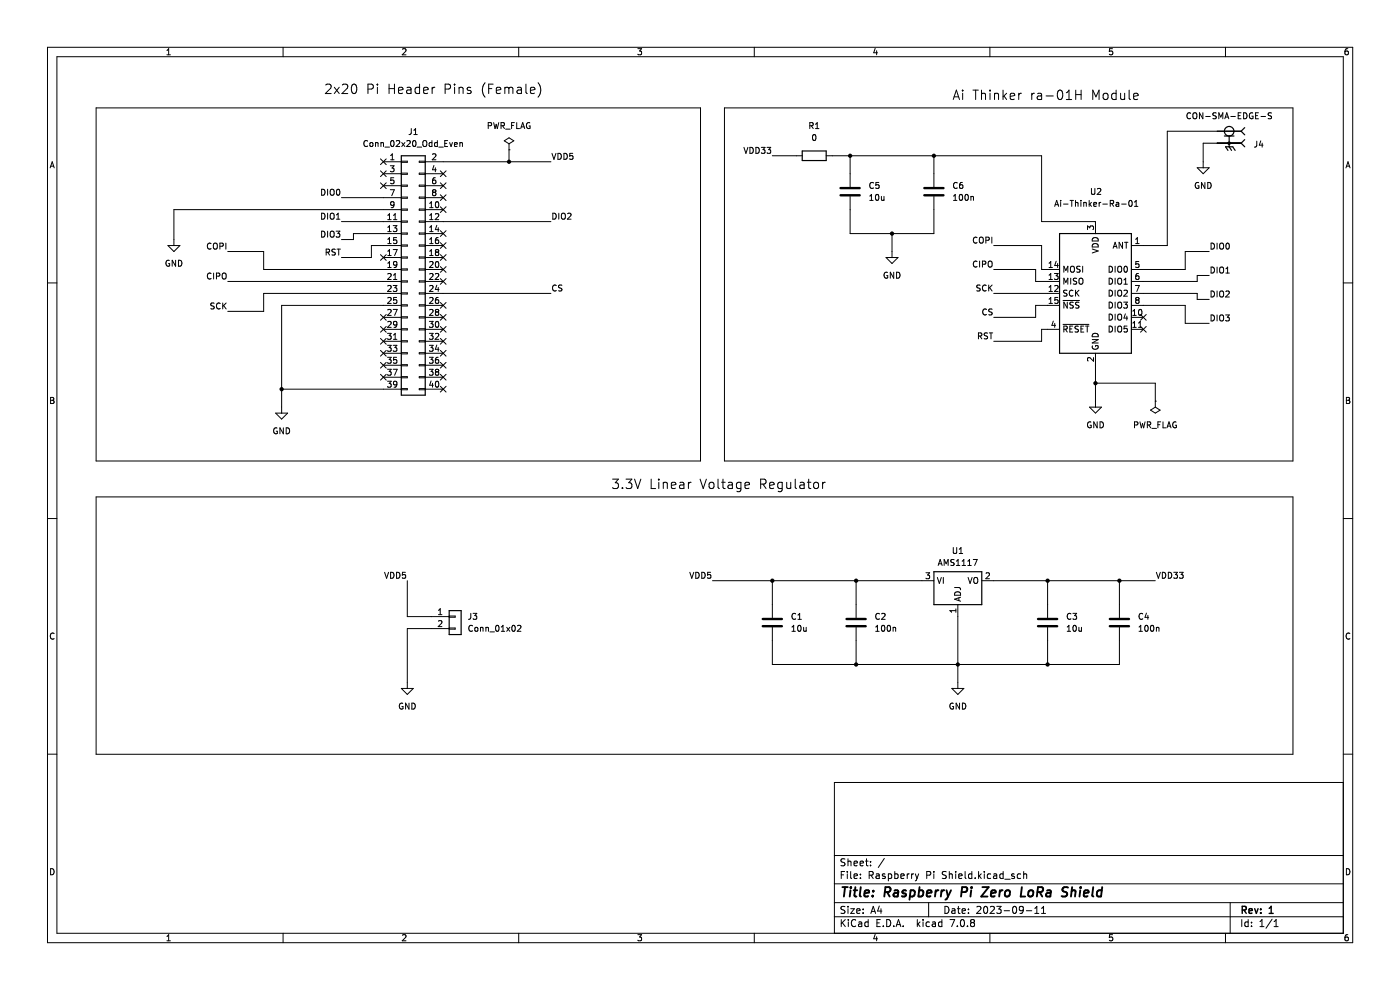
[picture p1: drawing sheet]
<svg xmlns="http://www.w3.org/2000/svg" width="297mm" height="210mm" viewBox="0 0 297 210" stroke-linecap="round" stroke-linejoin="round" font-family="sans-serif">
<g fill="none" stroke="#000" stroke-width=".21">
<path d="M10.1 10h276.8v189.9h-276.8zM12.1 12h272.8v185.9h-272.8zM35.4 11.6h.7M35.4 10.7l.4-.4v1.3M60 10v2M69.1 18l.3-.2h.5l.3 .2v.4v.3l-1.2 1.1h1.2M70.9 18.5l1.1 1.3M72 18.5l-1.1 1.3M72.6 18l.3-.2h.5l.3 .2 .1 .4-.1 .3-1.2 1.1h1.3M74.8 17.9l.4-.1a1.25 1.25 0 0 1 0 2h-.2a1.33 1.33 0 0 1-.2-1.9zM78.1 18.9l.9-.1 .2-.3-.1-.5-.3-.2h-.7v2M80.1 17.8v.2"/>
<path d="M80.1 18.5v1.3M82.5 17.8v2M82.5 18.8h1.2M83.7 17.8v2M84.5 19.2l1-.2-.1-.4-.6-.1-.3 .3 .1 .9h.8M85.4 10.4l.5-.1 .2 .4-.8 .9h.8M86.3 18.6h.8l.1 1.2M87.2 19l-.7 .1a.39 .39 0 0 0-.3 .4 .39 .39 0 0 0 .3 .3l.7-.1M89 18.6l-.6-.1-.4 .4v.6l.2 .2h.8M89 17.8v2M89.9 19.2l.9-.2-.1-.4-.6-.1-.2 .3 .1 .9h.7M91.7 18.5v1.3"/>
<path d="M92.2 18.5l-.3 .1-.2 .3M94.4 18.9l1-.1 .2-.3-.1-.5-.3-.2h-.8v2M96.4 17.8v.2M96.4 18.5v1.3M97.4 18.7l.3-.2 .4 .1 .1 1.2M97.4 18.5v1.3M99.9 18.6l-.5-.1-.3 .3 .1 .3 .7 .2v.4h-.8M102.9 17.6a2.29 2.29 0 0 0 0 3M103.7 18.8h.6M104.6 17.8h-.9v2M105.3 19.2l.9-.2-.1-.4-.5-.1-.3 .3 .1 .9h.7M107.1 18.7l.6-.2 .2 .3"/>
<path d="M107.1 18.5v1.3M107.9 18.8l.3-.3 .5 .1 .1 1.2M107.9 18.8v1M109.8 18.6h.7l.1 1.2M110 10v2M110.6 19l-.7 .1a.39 .39 0 0 0-.3 .4 .39 .39 0 0 0 .3 .3l.7-.1M111.6 17.8v1.8l.2 .2M112.5 19.2l1-.2-.1-.4-.6-.1-.3 .3 .1 .9h.8M114.1 17.6a2.29 2.29 0 0 1 0 3M135.3 10.3h.8l-.4 .5 .3 .1v.6l-.1 .1-.6-.1M160 10v2M185.6 10.3l-.3 .9h.8"/>
<path d="M186 10.8v.8M204.2 19.1v.2M204.2 19.8v1.3M206.4 19.1h1.1M207 19.1v2M208.2 19.1v2M208.2 20l.3-.2 .5 .1 .1 1.2M210 10v2M210 19.1v.2M210 19.8v1.3M211 19.8v1.3M211 20l.2-.2 .5 .1 .1 1.2"/>
<path d="M212.8 19.1v2M213.5 19.8l-.7 .7M216.1 19.8v1.3M216.7 19.8l-.4 .1-.2 .3M218.9 19.8v1.3M219.4 19.8l-.4 .1-.1 .3M220.1 19.9h.8l.1 1.2M224.6 19.2l.3-.1a1.25 1.25 0 0 1 0 2h-.1a1.33 1.33 0 0 1-.2-1.9zM226.2 19.7l.6-.6v2M228.2 19.1v2M229.3 19.1v2M234.1 20l.3-.2 .5 .2 .1 .7-.2 .3-.4 .1-.3-.2z"/>
<path d="M236 10.3h-.6l-.1 .6h.6l.1 .6-.2 .1-.5-.1M236.8 19.9l-.6-.1-.4 .4v.5l.2 .3h.8M236.8 19.1v2M237.7 19.8l.1 1.2 .5 .1 .3-.2M238.6 19.8v1.3M239.5 19.1v1.7l.3 .3M259.9 10v2M285.9 10.3l-.4 .1-.2 .2v.8l.2 .2 .5-.1-.1-.6-.4-.1-.2 .3M10.6 35.6l.5-1.3 .4 1.3M10.8 35.2h.6M20.4 22.9h128.2v74.9h-128.2zM78 29.9a.56 .56 0 0 0-.8 .5 .56 .56 0 0 0 .8 .6"/>
<path d="M78.5 30.4l.2-.2 .4 .2-.1 .6h-.5zM79.7 30.4l.4-.1 .1 .8M79.7 30.2v.9M80.7 33.7l1.2 1.2M80.7 38.8l1.2 1.2M80.7 36.2l1.2 1.3M80.8 30.4l.5-.1v.8M80.8 30.2v.9M81.3 34.3h3.8M81.3 36.8h3.8M81.3 39.4h3.8M81.7 31.2h.9"/>
<path d="M81.9 33.7l-1.2 1.2M81.9 38.8l-1.2 1.2M81.9 36.2l-1.2 1.3M82.8 35.2h.8l-.4 .4 .3 .2v.5l-.2 .1-.5-.1M82.9 33.9h.7M82.9 33l.3-.4v1.3M83 29.9l.2-.1a.68 .68 0 0 1 .4 .6 .68 .68 0 0 1-.4 .7l-.3-.5zM83.5 37.7h-.6v.6l.6-.1v.6l-.2 .2-.4-.2M84.1 29.9l.5-.1 .2 .4-.8 .9h.8M85.1 34.2h1.3v.2h-1.3zM85.1 36.7h1.3v.3h-1.3zM85.1 39.3h1.3v.2h-1.3z"/>
<path d="M85.2 30.2l.7 .9M85.9 30.2l-.7 .9M86.3 29.9l.5-.1 .2 .4-.8 .9h.8M87.2 27.3v1.1l-.4 .1M87.6 29.9l.2-.1a.68 .68 0 0 1 .5 .6 .68 .68 0 0 1-.5 .7l-.3-.5zM87.8 27.6l.3-.3v1.2M87.8 28.5h.7M88.5 31.2h.9M88.9 39.3h1.3v.2h-1.3zM88.9 36.7h1.3v.3h-1.3zM88.9 34.2h1.3v.2h-1.3zM89.7 30l.3-.2a.43 .43 0 0 1 .5 .4v.5a.42 .42 0 0 1-.4 .4 .42 .42 0 0 1-.4-.4z"/>
<path d="M90.2 34.3h26.7M90.2 36.8h3.8M90.2 39.4h3.8M91.6 30.3l-.3-.1-.3 .3 .1 .5h.5M91.6 29.8v1.3M91.7 32.7l.5-.1 .3 .4-.8 .9h.8M92 35.1l-.3 .9h.8M92.3 37.7l-.3 .1-.2 .2-.1 .7 .3 .3 .4-.2-.1-.6h-.3l-.3 .2M92.3 35.6v.8M92.8 30.3l-.4-.1-.2 .3 .1 .5h.5M92.8 29.8v1.3M93.1 31.2h.9"/>
<path d="M93.4 38.8l1.2 1.2M93.4 36.2l1.2 1.3M94.3 30.4h.5M94.6 38.8l-1.2 1.2M94.6 36.2l-1.2 1.3M94.9 29.8h-.6v1.3h.6M95.4 30.2l.3 .9 .3-.9M96.4 30.7l.6-.2-.1-.2-.3-.1-.2 .2 .1 .6h.4M97.5 30.4l.5-.1 .1 .8M97.5 30.2v.9M103.6 26.7l.6-.1v-.5l-.6-.1v1.3M104.7 26l.3 1.3 .3-.9 .2 .9 .3-1.3"/>
<path d="M106.3 26.7l.6-.1v-.5l-.6-.1v1.3M106.6 26.7l.4 .6M107 29.9l1-.7 1 .7-1 .6zM107.2 27.4h1M108 31.8h.1M108 30.5v3.8M108.5 26.6h.4M109.1 26h-.6v1.3M109.6 26v1.3h.6M110.5 27.3l.4-1.3 .4 1.3M110.6 26.9h.6M112.4 26.1a.58 .58 0 0 0-.7 .5 .58 .58 0 0 0 .7 .6v-.5h-.2"/>
<path d="M117.1 32.5l.4 1.3 .4-1.3M118.4 32.5a.64 .64 0 0 1 .7 .7 .64 .64 0 0 1-.7 .6zM119.6 32.5a.64 .64 0 0 1 .8 .7 .64 .64 0 0 1-.8 .6zM121.5 32.5h-.6l-.1 .6h.6l.1 .6-.2 .1-.5-.1M153.7 22.9h120.6v74.9h-120.6zM157.8 31.3l.4 1.2 .4-1.2M159.1 31.3a.64 .64 0 0 1 .7 .6 .64 .64 0 0 1-.7 .6zM160.3 31.3a.64 .64 0 0 1 .8 .6 .64 .64 0 0 1-.8 .6zM161.5 31.3h.8l-.4 .4 .3 .2v.5l-.2 .1-.5-.1M162.7 31.3h.8l-.4 .4 .3 .2v.5l-.2 .1-.5-.1M163.8 33h6.4M171.8 26.7l.6-.1v-.5l-.6-.1v1.3"/>
<path d="M172.1 26.7l.4 .6M172.5 28.7l.2-.2a.68 .68 0 0 1 .4 .7 .68 .68 0 0 1-.4 .6l-.4-.5zM173 27.3h.7M173 26.4l.3-.4v1.3M175.3 33h45.6v14h11.5v2.5M180.3 33v6.6M185.3 38.8a.56 .56 0 0 0-.8 .5 .56 .56 0 0 0 .8 .5M186.4 38.7h-.6v.6l.6-.1v.6l-.2 .2-.4-.2M198.1 33v6.6M202.2 21.1l.7-2 .6 2M202.4 20.5h.9M203 38.8a.56 .56 0 0 0-.7 .5 .56 .56 0 0 0 .7 .5"/>
<path d="M204.1 38.7l-.3 .1-.2 .2-.1 .7 .3 .3 .4-.2-.1-.6h-.3l-.3 .2M213 20.4l.5 .7M214.3 20.4l.9-.1-.1-.4-.5-.1-.3 .3 .1 .9h.7M221 20.3l-.7 .1a.39 .39 0 0 0-.3 .3 .39 .39 0 0 0 .3 .4l.7-.1M221.9 20.4h1.5M226.2 21.1h1.1M228.2 20.1h1.1M231.5 40v1l.3 .2h.3l.1-.2v-1M231.8 21.1v-2l.7 1.4 .6-1.4v2M240.5 20.4l.9-.1-.1-.4-.5-.1-.3 .3 .1 .9h.7M252.6 24a.56 .56 0 0 0-.8 .6 .56 .56 0 0 0 .8 .5M253.1 24.1l.2-.2a.43 .43 0 0 1 .6 .4v.5a.42 .42 0 0 1-.4 .4 .42 .42 0 0 1-.5-.4z"/>
<path d="M254 35.6h2.5l-1.3 1.2zM254.3 38.8a.58 .58 0 0 0-.8 .5 .58 .58 0 0 0 .8 .5v-.4h-.2M255.2 23.9v1.3l-.8-1.3v1.3M255.6 38.7v1.3l-.7-1.3v1.3M255.8 24.7h.9M256.2 38.7a.64 .64 0 0 1 .7 .6 .64 .64 0 0 1-.7 .7zM258 24h-.7v.4l.6 .2 .1 .3-.2 .3-.5-.1M258.5 25.2v-1.3l.5 .9 .4-.9v1.3M259.8 25.2l.4-1.3 .5 1.3M259.9 24.8h.6M261.1 24.7h.9M262.6 24.5h.5"/>
<path d="M263.3 23.9h-.7v1.3h.7M263.3 27.8h-15.7v24.3h-7.6M263.3 30.4h-8.1v5.2M263.8 23.9a.64 .64 0 0 1 .7 .7 .64 .64 0 0 1-.7 .6zM265.7 24a.58 .58 0 0 0-.7 .6 .58 .58 0 0 0 .8 .5v-.5h-.3M266.3 24.5h.5M266.6 29.9l-.1 1.1-.4 .2M266.9 23.9h-.6v1.3h.6M267.4 29.9l-.3 .9h.8M267.5 24.7h.9M267.7 30.4v.8M269.7 24h-.6v.4l.5 .2 .1 .3-.2 .3-.5-.1"/>
<path d="M285.5 35.6l.4-1.3 .5 1.3M285.6 35.2h.6M35.6 52.1h2.6l-1.3 1.2zM35.9 55.3a.58 .58 0 0 0-.7 .5 .58 .58 0 0 0 .8 .5v-.4h-.3M37.3 55.2v1.3l-.8-1.3v1.3M37.9 55.2a.64 .64 0 0 1 .7 .6 .64 .64 0 0 1-.7 .7zM44.8 51.7a.56 .56 0 0 0-.8 .5 .56 .56 0 0 0 .8 .5M44.8 58a.56 .56 0 0 0-.8 .5 .56 .56 0 0 0 .8 .6M45.3 57.9v1.3M45.4 51.6h.2a.43 .43 0 0 1 .5 .4v.4a.42 .42 0 0 1-.4 .5 .42 .42 0 0 1-.4-.5zM45.9 58.6l.6-.1 .1-.5-.7-.1v1.3M46.6 52.2h.6l.1-.5-.7-.1v1.2"/>
<path d="M47.2 58.1l.2-.2a.43 .43 0 0 1 .6 .4v.5a.42 .42 0 0 1-.5 .4 .42 .42 0 0 1-.4-.4zM47.9 51.6v1.2M48.3 59.7h36.8M48.3 53.3h7.6v3.9h29.2M68.2 45.2a.64 .64 0 0 1 .8 .7 .64 .64 0 0 1-.8 .6zM68.2 49a.64 .64 0 0 1 .8 .7 .64 .64 0 0 1-.8 .6zM68.2 40.1a.64 .64 0 0 1 .8 .7 .64 .64 0 0 1-.8 .6zM69.2 53.5l.6-.1 .1-.4-.7-.2v1.3M69.5 40.1v1.3M69.5 45.2v1.3M69.5 49v1.3M69.5 53.5l.4 .6"/>
<path d="M70.1 49.2l.2-.2a.43 .43 0 0 1 .6 .5v.4a.42 .42 0 0 1-.4 .4 .42 .42 0 0 1-.5-.4zM70.2 45.3l.1-.1a.43 .43 0 0 1 .6 .4v.5a.42 .42 0 0 1-.4 .4 .42 .42 0 0 1-.5-.4zM70.2 40.2l.1-.1a.43 .43 0 0 1 .6 .5v.4a.42 .42 0 0 1-.4 .4 .42 .42 0 0 1-.5-.4zM71.1 52.9l-.6 .1v.3l.5 .3 .1 .3-.2 .2-.5-.1M71.3 49h.8l-.4 .5 .3 .1v.6l-.2 .1-.5-.1M71.4 46.5h.7M71.4 45.6l.3-.4v1.3M71.5 52.8h.7M71.5 40.2l.2-.1a.68 .68 0 0 1 .4 .7 .68 .68 0 0 1-.4 .6 .84 .84 0 0 1-.2-1.2zM71.8 52.8v1.3M72.4 47h12.7M72.4 41.9h12.7"/>
<path d="M80.7 54l1.2 1.2M81.3 54.6h3.8M81.9 54l-1.2 1.2M82.3 48.2l.3-.3v1.2M82.3 46.6h.7M82.3 45.7l.3-.4v1.3M82.3 50.8l.3-.4v1.3M82.3 53.3l.3-.4v1.3M82.3 55.8l.3-.3v1.2M82.3 49.1h.7M82.3 51.7h.7M82.3 54.2h.7"/>
<path d="M82.3 56.7h.7M82.3 58.1l.4-.1 .3 .4-.8 .9h.8M82.8 40.2h.8l-.5 1.3M83.4 47.9h.8l-.4 .4 .3 .2v.5l-.2 .1-.5-.1M83.4 52.9h.8l-.5 1.3M83.5 46.6h.7M83.5 45.7l.3-.4v1.3M83.5 58.4l.3-.4v1.3M83.5 59.3h.7M83.6 43.3l-.3 .3-.3-.1-.1-.6 .4-.1 .3 .2-.1 .7-.2 .3h-.3M84.1 50.4h-.6v.6l.6-.1v.6l-.2 .2-.4-.2M84.2 56l-.3 .3-.3-.1-.1-.6 .4-.1 .3 .2-.1 .7-.2 .3h-.3"/>
<path d="M85.1 41.8h1.3v.3h-1.3zM85.1 44.3h1.3v.3h-1.3zM85.1 46.9h1.3v.2h-1.3zM85.1 49.4h1.3v.3h-1.3zM85.1 52h1.3v.2h-1.3zM85.1 54.5h1.3v.2h-1.3zM85.1 57h1.3v.3h-1.3zM85.1 59.6h1.3v.2h-1.3zM85.1 49.5h-10.1v1.3h-2.6M85.1 52.1h-6.3v2.5h-6.4M85.1 44.5h-48.2v7.6M88.9 59.6h1.3v.2h-1.3z"/>
<path d="M88.9 57h1.3v.3h-1.3zM88.9 54.5h1.3v.2h-1.3zM88.9 52h1.3v.2h-1.3zM88.9 49.4h1.3v.3h-1.3zM88.9 46.9h1.3v.2h-1.3zM88.9 44.3h1.3v.3h-1.3zM88.9 41.8h1.3v.3h-1.3zM90.2 59.7h3.8M90.2 49.5h3.8M90.2 57.2h3.8M90.2 47h26.7M90.2 52.1h3.8"/>
<path d="M90.2 44.5h3.8M90.2 41.9h3.8M90.2 54.6h3.8M91.1 44h.8M91.1 43.1l.4-.3v1.2M91.1 45.7l.4-.4v1.3M91.1 48.2l.4-.3v1.2M91.1 50.8l.4-.4v1.3M91.1 53.3l.4-.4v1.3M91.1 46.6h.8M91.1 49.1h.8M91.1 51.7h.8"/>
<path d="M91.1 54.2h.8M91.1 55.6l.5-.1 .3 .3-.8 .9h.8M91.1 58.1l.5-.1 .3 .4-.8 .9h.8M92 40.8l-.3-.3 .3-.3h.2l.3 .3-.3 .3M92 40.8l-.3 .2 .1 .4 .2 .1 .3-.1 .2-.1v-.3l-.3-.2M92 40.8h.2M92.3 45.4l.5-.1 .3 .4-.8 .9h.8M92.3 58.1l.5-.1 .3 .4-.8 .9h.8M92.5 42.9l.2-.1a.68 .68 0 0 1 .4 .6 .68 .68 0 0 1-.4 .6l-.4-.4zM92.5 55.6l.2-.1a.68 .68 0 0 1 .4 .6 .68 .68 0 0 1-.4 .6l-.4-.4zM92.6 53.5l-.3 .2 .1 .4 .2 .1 .4-.1 .1-.1v-.3l-.3-.2M92.6 53.5l-.3-.3 .3-.3h.2l.3 .3-.3 .3"/>
<path d="M92.6 53.5h.2M92.7 47.8l-.4 .9h.8M93 50.4l-.4 .1-.2 .2-.1 .7 .3 .3 .4-.2v-.6h-.4l-.3 .2M93 48.3v.8M93.4 56.5l1.2 1.3M93.4 59.1l1.2 1.2M93.4 54l1.2 1.2M93.4 51.5l1.2 1.2M93.4 43.9l1.2 1.2M93.4 41.3l1.2 1.2M93.4 48.9l1.2 1.2M94.6 59.1l-1.2 1.2"/>
<path d="M94.6 56.5l-1.2 1.3M94.6 54l-1.2 1.2M94.6 51.5l-1.2 1.2M94.6 43.9l-1.2 1.2M94.6 41.3l-1.2 1.2M94.6 48.9l-1.2 1.2M117.3 45.2a.64 .64 0 0 1 .7 .7 .64 .64 0 0 1-.7 .6zM118.5 45.2v1.3M119.3 45.3l.1-.1a.43 .43 0 0 1 .5 .4v.5a.42 .42 0 0 1-.4 .4 .42 .42 0 0 1-.4-.4zM120.4 45.3l.5-.1 .2 .4-.8 .9h.8M180.3 41.7v7.8h17.8v-7.8M184.5 42.5h.7"/>
<path d="M184.5 41.6l.4-.4v1.3M185.8 41.4l.2-.2a.68 .68 0 0 1 .4 .7 .68 .68 0 0 1-.4 .6l-.3-.5zM187 41.7v.7h.5M187.5 41.7v.8M187.9 54.6h2.6l-1.3 1.3zM188.2 57.8a.58 .58 0 0 0-.7 .6 .58 .58 0 0 0 .8 .5v-.4h-.2M189.2 49.5v5.1M189.6 57.7v1.3l-.7-1.3v1.3M190.2 57.7a.64 .64 0 0 1 .7 .7 .64 .64 0 0 1-.7 .6zM202.3 42.5h.7M202.3 41.6l.3-.4v1.3M203.6 41.4l.2-.2a.68 .68 0 0 1 .4 .7 .68 .68 0 0 1-.4 .6l-.3-.5z"/>
<path d="M204.8 41.4l.2-.2a.68 .68 0 0 1 .4 .7 .68 .68 0 0 1-.4 .6l-.3-.5zM205.9 41.8l.5-.1 .1 .8M205.9 41.7v.8M207.2 50.4a.56 .56 0 0 0-.7 .5 .56 .56 0 0 0 .7 .5M207.2 55.5a.56 .56 0 0 0-.7 .5 .56 .56 0 0 0 .7 .5M207.8 50.5l.2-.2a.43 .43 0 0 1 .6 .4v.4a.42 .42 0 0 1-.4 .5 .42 .42 0 0 1-.5-.5zM207.8 55.4v1.2M208.4 56h.6l.1-.5-.7-.1v1.2M209.1 51l.6-.1 .1-.5-.7-.1v1.3M209.7 55.6l.2-.2a.43 .43 0 0 1 .6 .4v.4a.42 .42 0 0 1-.5 .5 .42 .42 0 0 1-.4-.5zM210.4 50.3v1.3M210.8 57.2h8.9v2.5h5.1"/>
<path d="M210.8 52.1h10.1v5.1h3.9M222.5 56.7h.7M222.5 59.3h.7M222.5 55.8l.4-.3v1.2M222.5 58.4l.4-.4v1.3M223.7 58h.8l-.5 .5 .4 .1v.6l-.2 .1-.5-.1M223.7 43.8l.4-1.3 .5 1.3M223.8 43.4h.6M224 55.4l-.3 .9h.8M224.3 55.9v.8M225 42.5v.1M225 42.9v.9"/>
<path d="M225.6 43.3h1M225.7 57.7v-1.2l.4 .9 .4-.9v1.2M227 42.5h.7M227.1 56.6l.3-.1a.43 .43 0 0 1 .5 .4v.4a.42 .42 0 0 1-.4 .5 .42 .42 0 0 1-.4-.5zM227.1 59v1.3M227.3 42.5v1.3M228.1 43h.5l.1 .8M228.1 42.5v1.3M228.4 59.1h-.7v.4l.6 .2 .1 .3-.3 .3-.4-.1M228.9 59.2l.3-.2a.43 .43 0 0 1 .5 .4v.5a.42 .42 0 0 1-.4 .4 .42 .42 0 0 1-.4-.4zM229.1 56.5l-.7 .1v.4l.6 .2 .1 .3-.2 .2h-.5M229.3 42.5v.1"/>
<path d="M229.3 42.9v.9M229.7 56.5v1.2M229.9 43h.5v.8M229.9 42.9v.9M230.7 48.7v-.8l.5 .4 .1-.3h.5l.2 .2-.2 .5M231 42.5v1.3M231.2 43.3l.3 .5M231.5 42.9l-.5 .5M231.7 52.8l1.3 .4-1.3 .5M231.7 50.6a.68 .68 0 0 1 .8-.2 .68 .68 0 0 1 .5 .7h-1.3zM231.9 51.8a.66 .66 0 0 1 .7-.1 .66 .66 0 0 1 .4 .7h-1.3zM232 43.3l.6-.1-.1-.2-.3-.1-.2 .2 .1 .6h.4"/>
<path d="M232.8 40.1l.5-.1 .2 .3-.8 .9h.8M233.1 42.9v.9M233.5 42.9l-.4 .3M233.9 43.3h1M235.3 56.5a.64 .64 0 0 1 .7 .6 .64 .64 0 0 1-.7 .6zM235.3 59a.64 .64 0 0 1 .7 .6 .64 .64 0 0 1-.7 .7zM235.5 43.2l.6-.1 .1-.5-.7-.1v1.3M235.8 43.2l.4 .6M236.1 52.7l.4-1.3 .5 1.3M236.2 52.3h.6M236.5 56.5v1.2M236.5 59v1.3"/>
<path d="M236.8 43h.5v.8M237.1 56.6l.3-.1a.43 .43 0 0 1 .5 .4v.4a.42 .42 0 0 1-.4 .5 .42 .42 0 0 1-.4-.5zM237.1 59.2l.3-.2a.43 .43 0 0 1 .5 .4v.5a.42 .42 0 0 1-.4 .4 .42 .42 0 0 1-.4-.4zM237.3 43.2l-.6 .3 .2 .3 .4-.1M237.9 43.3h1M238.1 51.4v1.3l-.7-1.3v1.3M238.4 59.4l.4-.4v1.3M238.5 51.4h.8M238.6 56.5h.1a.68 .68 0 0 1 .5 .6 .68 .68 0 0 1-.5 .6 .84 .84 0 0 1-.1-1.2zM238.9 51.4v1.3M239.6 42.6l.1-.1a.68 .68 0 0 1 .5 .6 .68 .68 0 0 1-.5 .7l-.3-.5zM240.6 43.8h.8"/>
<path d="M240.6 42.9l.4-.4v1.3M240.9 51.7h.7M240.9 50.8l.4-.4v1.3M241.5 58l-.4 .1-.1 .2-.1 .7 .2 .3 .5-.1-.1-.6-.4-.1-.2 .2M241.6 55.5h-.6l-.1 .6 .6-.1 .1 .6-.2 .1-.5-.1M256.5 58.4h-2.5v1.3h-14M256.5 53.3h-5.1v3.9h-11.4M256.9 51.6a.64 .64 0 0 1 .7 .6 .64 .64 0 0 1-.7 .6zM256.9 56.6a.64 .64 0 0 1 .7 .7 .64 .64 0 0 1-.7 .6zM258.2 51.6v1.2M258.2 56.6v1.3M258.8 56.8l.2-.2a.43 .43 0 0 1 .6 .5v.4a.42 .42 0 0 1-.5 .4 .42 .42 0 0 1-.4-.4z"/>
<path d="M258.8 51.7l.2-.1a.43 .43 0 0 1 .6 .4v.4a.42 .42 0 0 1-.5 .5 .42 .42 0 0 1-.4-.5zM260 57.9h.8M260 57l.4-.4v1.3M260.2 51.7l.1-.1a.68 .68 0 0 1 .5 .6 .68 .68 0 0 1-.5 .6l-.3-.4zM10.1 60h2M45.4 64.3l-.6 .1v.3l.5 .3 .1 .3-.2 .2h-.5M46.7 64.4a.56 .56 0 0 0-.8 .5 .56 .56 0 0 0 .8 .5M47.2 64.3v1.2M47.4 64.8l.6 .7M48 64.3l-.8 .7M80.7 71.8l1.2 1.2M80.7 69.2l1.2 1.3"/>
<path d="M80.7 74.3l1.2 1.2M80.7 79.4l1.2 1.2M80.7 76.9l1.2 1.2M80.7 66.7l1.2 1.2M81.3 67.3h3.8M81.3 69.9h3.8M81.3 72.4h3.8M81.3 74.9h3.8M81.3 77.5h3.8M81.9 71.8l-1.2 1.2M81.9 74.3l-1.2 1.2M81.9 79.4l-1.2 1.2"/>
<path d="M81.9 76.9l-1.2 1.2M81.9 69.2l-1.2 1.3M81.9 66.7l-1.2 1.2M82.2 70.7h.8l-.4 .5 .3 .1v.6l-.2 .1-.5-.1M82.2 73.2h.8l-.4 .5 .3 .1v.6l-.2 .1-.5-.1M82.2 75.8h.8l-.4 .5 .3 .1v.5l-.2 .1-.5-.1M82.2 78.3h.8l-.4 .5 .3 .1v.6l-.2 .1-.5-.1M82.3 68.3l.4-.1 .3 .3-.8 .9h.8M82.3 65.7l.4-.1 .3 .4-.8 .9h.8M82.3 63.2l.4-.1 .3 .3-.8 1h.8M82.3 60.7l.4-.2 .3 .4-.8 .9h.8M83.4 60.5h.8l-.4 .5 .3 .2v.5l-.2 .1-.5-.1"/>
<path d="M83.4 73.2h.8l-.4 .5 .3 .1v.6l-.2 .1-.5-.1M83.4 65.6h.8l-.5 1.3M83.4 78.3h.8l-.5 1.3M83.5 71.1l.3-.4v1.3M83.5 72h.7M84.1 63.1h-.6v.6l.6-.1v.6l-.2 .2-.4-.2M84.1 75.8h-.6v.6l.6-.1v.6l-.2 .1-.4-.1M84.2 68.7l-.3 .2h-.3l-.1-.6 .4-.1 .3 .2-.1 .7-.2 .3h-.3M85.1 62.2h-29.2v3.8h-7.6M85.1 64.8h-25.4v22.8M85.1 62.1h1.3v.3h-1.3zM85.1 64.6h1.3v.3h-1.3z"/>
<path d="M85.1 67.2h1.3v.2h-1.3zM85.1 69.7h1.3v.3h-1.3zM85.1 72.3h1.3v.2h-1.3zM85.1 74.8h1.3v.3h-1.3zM85.1 77.3h1.3v.3h-1.3zM85.1 79.9h1.3v.2h-1.3zM88.9 79.9h1.3v.2h-1.3zM88.9 77.3h1.3v.3h-1.3zM88.9 74.8h1.3v.3h-1.3zM88.9 72.3h1.3v.2h-1.3zM88.9 69.7h1.3v.3h-1.3zM88.9 67.2h1.3v.2h-1.3z"/>
<path d="M88.9 64.6h1.3v.3h-1.3zM88.9 62.1h1.3v.3h-1.3zM90.2 62.2h26.7M90.2 64.8h3.8M90.2 67.3h3.8M90.2 69.9h3.8M90.2 72.4h3.8M90.2 74.9h3.8M90.2 77.5h3.8M91.1 73.2h.8l-.5 .5 .4 .1v.6l-.2 .1-.5-.1M91.1 78.3h.8l-.5 .5 .4 .1v.6l-.2 .1-.5-.1M91.1 75.8h.8l-.5 .5 .4 .1v.5l-.2 .1-.5-.1"/>
<path d="M91.1 68.2h.8l-.5 .4 .4 .2v.5l-.2 .1-.5-.1M91.1 70.7h.8l-.5 .5 .4 .1v.6l-.2 .1-.5-.1M91.1 63.2l.5-.1 .3 .3-.8 1h.8M91.1 60.7l.5-.2 .3 .4-.8 .9h.8M91.1 65.7l.5-.1 .3 .4-.8 .9h.8M92.3 70.8l.5-.1 .3 .4-.8 .9h.8M92.5 68.3l.2-.1a.68 .68 0 0 1 .4 .6 .68 .68 0 0 1-.4 .6l-.4-.5zM92.6 78.9l-.3 .2 .1 .4 .2 .1 .4-.1 .1-.2v-.2l-.3-.2M92.6 66.2l-.3 .2 .1 .4 .2 .1 .4-.1 .1-.1v-.3l-.3-.2M92.6 66.2l-.3-.3 .3-.3h.2l.3 .3-.3 .3M92.6 78.9l-.3-.3 .3-.3h.2l.3 .3-.3 .3M92.6 66.2h.2"/>
<path d="M92.6 78.9h.2M92.7 60.5l-.4 .9h.8M92.7 73.2l-.4 .9h.8M93 75.8h-.4l-.2 .3-.1 .7 .3 .2 .4-.1v-.6h-.4l-.3 .2M93 63.1h-.4l-.2 .3-.1 .7 .3 .3 .4-.2v-.6h-.4l-.3 .2M93 61v.8M93 73.7v.8M93.4 69.2l1.2 1.3M93.4 74.3l1.2 1.2M93.4 66.7l1.2 1.2M93.4 71.8l1.2 1.2M93.4 76.9l1.2 1.2"/>
<path d="M93.4 64.2l1.2 1.2M93.4 79.4l1.2 1.2M94.6 66.7l-1.2 1.2M94.6 64.2l-1.2 1.2M94.6 69.2l-1.2 1.3M94.6 74.3l-1.2 1.2M94.6 71.8l-1.2 1.2M94.6 76.9l-1.2 1.2M94.6 79.4l-1.2 1.2M118 60.6a.56 .56 0 0 0-.8 .5 .56 .56 0 0 0 .8 .5M119.2 60.5l-.7 .1v.3l.6 .3 .1 .3-.2 .2h-.5M207.5 71.3l.7-.1v-.5l-.7-.1v1.3"/>
<path d="M207.9 71.3l.4 .6M207.9 60.5l-.7 .1v.3l.6 .3 .1 .3-.2 .2h-.5M209.2 60.6a.56 .56 0 0 0-.8 .5 .56 .56 0 0 0 .8 .5M209.2 65.7a.56 .56 0 0 0-.8 .5 .56 .56 0 0 0 .8 .5M209.5 70.7h-.7v.4l.6 .2 .1 .3-.3 .3-.4-.1M209.7 60.5v1.2M209.8 70.6h.8M209.9 61l.6 .7M210.2 70.6v1.3M210.5 60.5l-.8 .7M210.5 65.6l-.7 .1v.3l.5 .3 .2 .3-.3 .2-.5-.1M210.8 62.2h14"/>
<path d="M222.5 61.8h.7M222.5 64.4h.7M222.5 60.9l.4-.4v1.3M222.5 63.4l.4-.3v1.3M223.4 68.1l-.3 .9h.8M223.7 60.7l.5-.2 .3 .4-.8 .9h.8M223.7 68.6v.8M224.4 63.1h-.6l-.1 .6 .6-.1 .1 .6-.2 .2-.5-.2M224.8 64.8h-5.1v2.5h-8.9M224.8 69.9h-3.9v2.5h-10.1M225.5 63.7h3.5M225.5 68.8h5.5"/>
<path d="M225.7 69.8h.6v-.5l-.6-.1v1.2M225.7 60.3v-1.3l.4 .9 .4-.9v1.3M226 69.8l.4 .6M226.3 61.6l-.6 .1v.3l.5 .3 .1 .3-.2 .2h-.5M226.4 64.1v1.3l-.7-1.3v1.3M226.9 69.8h.5M227.5 69.2h-.6v1.2h.6M227.6 61.7a.56 .56 0 0 0-.8 .5 .56 .56 0 0 0 .8 .5M227.7 64.1l-.7 .1v.4l.5 .2 .2 .3-.3 .3-.5-.1M228.1 61.5v1.3M228.3 62.1l.6 .7M228.7 69.2l-.6 .1v.3l.5 .3 .1 .3-.2 .2h-.5"/>
<path d="M228.9 61.5l-.8 .8M228.9 64.1l-.7 .1v.4l.5 .2 .2 .3-.3 .3-.5-.1M229.3 69.8h.4M229.9 69.2h-.6v1.2h.6M230.3 69.2h.7M230.6 69.2v1.2M231.7 72h1.3l-1.3 .7h1.3M231.7 73.4a.58 .58 0 0 0 .6 .7 .58 .58 0 0 0 .5-.8h-.4v.2M231.9 70.8a.66 .66 0 0 1 .7-.1 .66 .66 0 0 1 .4 .7h-1.3zM232 75.8v.8l-1-.8-.3 .3 .1 .5M232.4 74.9v11.5M235.3 66.6a.64 .64 0 0 1 .7 .7 .64 .64 0 0 1-.7 .6z"/>
<path d="M235.3 61.5a.64 .64 0 0 1 .7 .7 .64 .64 0 0 1-.7 .6zM235.3 64.1a.64 .64 0 0 1 .7 .6 .64 .64 0 0 1-.7 .7zM235.3 69.2a.64 .64 0 0 1 .7 .6 .64 .64 0 0 1-.7 .6zM236.5 61.5v1.3M236.5 64.1v1.3M236.5 66.6v1.3M236.5 69.2v1.2M237.1 61.7l.3-.2a.43 .43 0 0 1 .5 .5v.4a.42 .42 0 0 1-.4 .4 .42 .42 0 0 1-.4-.4zM237.1 69.3l.3-.1a.43 .43 0 0 1 .5 .4v.4a.42 .42 0 0 1-.4 .4 .42 .42 0 0 1-.4-.4zM237.1 66.8l.3-.2a.43 .43 0 0 1 .5 .4v.5a.42 .42 0 0 1-.4 .4 .42 .42 0 0 1-.4-.4zM237.1 64.3l.3-.2a.43 .43 0 0 1 .5 .4v.4a.42 .42 0 0 1-.4 .5 .42 .42 0 0 1-.4-.5zM238.4 64.1h.7l-.4 .5 .4 .1v.5l-.2 .2-.5-.2"/>
<path d="M238.4 61.7l.5-.2 .2 .4-.7 .9h.7M238.4 60.3h.7M238.7 66.6l-.3 .9h.8M239 67v.9M239.1 69.2h-.6l-.1 .6 .6-.1 .1 .6-.2 .1-.5-.1M240 62.2h14v1.3h2.5M240 64.8h11.4v3.8h5.1M240 67.3h2.5M240 69.9h2.5M240.3 66.9h.7M240.3 69.4h.7M240.3 66l.4-.4v1.3"/>
<path d="M240.3 68.5l.4-.3v1.2M240.8 60.5h.9l-.6 1.3M241.1 63.6l-.2 .3 .1 .3 .1 .2 .4-.1 .1-.2v-.2l-.2-.3M241.1 63.6l-.2-.2 .2-.3h.3l.2 .2-.2 .3M241.1 63.6h.3M241.5 69.4h.7M241.5 68.5l.4-.3v1.2M241.6 65.7l.2-.1a.68 .68 0 0 1 .4 .7 .68 .68 0 0 1-.4 .6l-.3-.5zM241.9 69.2l1.2 1.3M241.9 66.7l1.2 1.2M243.1 69.2l-1.2 1.3M243.1 66.7l-1.2 1.2"/>
<path d="M256.9 61.7a.64 .64 0 0 1 .7 .7 .64 .64 0 0 1-.7 .6zM256.9 66.8a.64 .64 0 0 1 .7 .6 .64 .64 0 0 1-.7 .7zM258.2 61.7v1.3M258.2 66.8v1.3M258.8 67l.2-.2a.43 .43 0 0 1 .6 .4v.4a.42 .42 0 0 1-.5 .5 .42 .42 0 0 1-.4-.5zM258.8 61.9l.2-.2a.43 .43 0 0 1 .6 .4v.5a.42 .42 0 0 1-.5 .4 .42 .42 0 0 1-.4-.4zM260 66.8h.8l-.5 .5 .4 .1v.5l-.2 .2-.5-.2M260 61.8l.5-.1 .3 .4-.8 .9h.8M284.9 60h2M10.7 84.3h.5l.2 .2-.2 .4 .2 .1 .1 .3-.3 .3h-.5zM10.7 84.9h.5M58.5 87.6h2.5l-1.3 1.3z"/>
<path d="M58.8 90.8a.58 .58 0 0 0-.8 .6 .58 .58 0 0 0 .8 .5v-.4h-.2M59.7 82.5h25.4M60.1 90.7v1.3l-.7-1.3v1.3M60.7 90.7a.64 .64 0 0 1 .7 .7 .64 .64 0 0 1-.7 .6zM81.3 80h3.8M82.2 80.9h.8l-.4 .4 .3 .2v.5l-.2 .1-.5-.1M84.2 81.4l-.3 .2h-.3l-.1-.6 .4-.1 .3 .2-.1 .7-.2 .3h-.3M85.1 82.4h1.3v.3h-1.3zM88.9 82.4h1.3v.3h-1.3zM90.2 82.5h3.8M90.2 80h3.8M91.4 80.8l-.3 .9h.8"/>
<path d="M91.7 81.3v.8M92.5 81l.2-.1a.68 .68 0 0 1 .4 .6 .68 .68 0 0 1-.4 .6l-.4-.5zM93.4 81.9l1.2 1.3M94.6 81.9l-1.2 1.3M231.1 86.4h2.5l-1.2 1.2zM231.4 89.5a.58 .58 0 0 0-.7 .6 .58 .58 0 0 0 .8 .5v-.4h-.3M232.4 81.3h12.7v5.1M232.7 89.5v1.2l-.7-1.2v1.2M233.3 89.5a.64 .64 0 0 1 .8 .6 .64 .64 0 0 1-.8 .6zM240.7 90.1h.6v-.5l-.6-.1v1.2M241.8 89.5l.3 1.2 .2-.9 .3 .9 .3-1.2M243.4 90.1h.6v-.5l-.6-.1v1.2"/>
<path d="M243.7 90.1l.4 .6M244.1 87l1-.6 1 .6-1 .6zM244.3 90.9h1M245.1 85.1h.1M245.6 90.1h.4M246.2 89.5h-.6v1.2M246.7 89.5v1.2h.6M247.5 90.7l.5-1.2 .4 1.2M247.7 90.4h.6M249.5 89.5a.58 .58 0 0 0-.8 .6 .58 .58 0 0 0 .8 .5v-.4h-.2M285.6 84.3h.4l.3 .2-.3 .4 .3 .1v.3l-.2 .3h-.5zM285.6 84.9h.4"/>
<path d="M10.1 110h2M20.4 105.4h253.9v54.6h-253.9zM129.9 101.6h1.3l-.7 .8 .6 .2v.8l-.3 .2h-.6l-.3-.2M132 103.4v.2M132.8 101.6h1.2l-.6 .8 .5 .2v.8l-.2 .2h-.6l-.3-.2M134.6 101.6l.7 2 .6-2M138.1 101.6v2h1M139.7 101.6v.2M139.7 102.3v1.3M140.7 102.3v1.3M140.7 102.5l.3-.2 .5 .1 .1 1.2M142.4 103l1-.2-.1-.4-.6-.1-.3 .3 .1 .9h.8"/>
<path d="M144.2 102.4h.8l.1 1.2M145.1 102.8l-.7 .1a.39 .39 0 0 0-.3 .3 .39 .39 0 0 0 .3 .4l.7-.1M146 102.3v1.3M146.6 102.3l-.4 .1-.2 .3M148.5 101.6l.7 2 .6-2M150.5 102.5l.3-.2 .6 .2 .1 .7-.2 .3-.5 .1-.3-.2zM152.3 101.6v1.7l.3 .3M153.1 102.3h.7M153.4 101.6v1.7l.1 .2 .3 .1M154.5 102.4h.8l.1 1.2M155.4 102.8l-.7 .1a.39 .39 0 0 0-.3 .3 .39 .39 0 0 0 .3 .4l.7-.1M157.2 102.4l-.6-.1-.4 .4v.5l.2 .3h.8"/>
<path d="M157.2 102.3v1.6l-.4 .4-.5-.1M158 103l1-.2-.1-.4-.6-.1-.3 .3 .1 .9h.8M161.4 102.7l.9-.1 .2-.3-.1-.5-.3-.2h-.7v2M161.8 102.7l.7 .9M163.3 103l.9-.2-.1-.4-.6-.1-.2 .3 .1 .9h.7M165.9 102.4l-.5-.1-.4 .4v.5l.2 .3h.7M165.9 102.3v1.6l-.4 .4-.4-.1M166.9 102.3l.1 1.2 .4 .1 .3-.2M167.7 102.3v1.3M168.7 101.6v1.7l.3 .3M169.7 102.4h.8l.1 1.2M170.6 102.8l-.7 .1a.39 .39 0 0 0-.3 .3 .39 .39 0 0 0 .3 .4l.7-.1"/>
<path d="M171.3 102.3h.7M171.5 101.6v1.7l.1 .2 .4 .1M172.7 102.5l.3-.2 .5 .2 .1 .7-.2 .3-.4 .1-.3-.2zM174.5 102.3v1.3M175.1 102.3l-.4 .1-.2 .3M199 119.9l.4-1.2 .5 1.2M199.1 119.6h.6M200.3 119.9v-1.2l.4 .9 .4-.9v1.2M202.2 116.1v1.1l.3 .2 .3-.1 .1-.1v-1.1M202.4 118.7l-.7 .1v.3l.6 .3 .1 .3-.3 .2h-.4M202.9 119.9h.7M202.9 119l.3-.3v1.2"/>
<path d="M203.5 117.4h.7M203.5 116.5l.3-.4v1.3M204.1 119.9h.7M204.1 119l.3-.3v1.2M205.3 119.9h.7M205.3 119l.4-.3v1.2M206.4 118.7h.9l-.6 1.2M284.9 110h2M11.5 134.4a.58 .58 0 0 0-.8 .5 .58 .58 0 0 0 .8 .5M81.6 121.4l.4 1.3 .4-1.3M82.8 121.4a.64 .64 0 0 1 .8 .6 .64 .64 0 0 1-.8 .7zM84.1 121.4a.64 .64 0 0 1 .8 .6 .64 .64 0 0 1-.8 .7z"/>
<path d="M86 121.4h-.6l-.1 .6 .6-.1 .1 .6-.2 .2-.5-.2M86.4 123.2v7.6h8.9M93 131.8l.5-.2 .2 .4-.7 .9h.7M93 130.4h.7M93 129.5l.4-.4v1.3M95.3 133.3h-8.9v12.7M95.3 130.7h1.3v.2h-1.3zM95.3 133.2h1.3v.2h-1.3zM99.9 130.1l-.1 1.1-.4 .2M100.2 132.7a.56 .56 0 0 0-.8 .6 .56 .56 0 0 0 .8 .5M100.3 130.1h.8l-.4 .5 .4 .1v.5l-.2 .2-.6-.2M100.8 133.2l.2-.1 .3 .1v.6h-.5z"/>
<path d="M101.9 133.2l.5-.1 .1 .8M101.9 133.1v.8M103.1 133.2l.5-.1v.8M103.1 133.1v.8M103.9 134h1M105.3 132.7l.1-.1a.68 .68 0 0 1 .5 .7 .68 .68 0 0 1-.5 .6 .84 .84 0 0 1-.1-1.2zM106.3 133.9h.8M106.3 133l.4-.4v1.3M107.5 133.1l.6 .8M108.1 133.1l-.6 .8M108.7 132.7l.2-.1a.68 .68 0 0 1 .4 .7 .68 .68 0 0 1-.4 .6l-.3-.5zM109.8 132.7l.5-.1 .2 .4-.8 .9h.8"/>
<path d="M146.3 121.4l.4 1.3 .5-1.3M147.6 121.4a.64 .64 0 0 1 .7 .6 .64 .64 0 0 1-.7 .7zM148.9 121.4a.64 .64 0 0 1 .7 .6 .64 .64 0 0 1-.7 .7zM150.7 121.4h-.6v.6l.6-.1v.6l-.2 .2-.4-.2M151.1 123.2h47M163.8 133.1v7.8h73.7v-7.8M163.8 123.2v7.8M168 133.9h.7M168 133l.4-.4v1.3M168.8 130.2a.56 .56 0 0 0-.8 .5 .56 .56 0 0 0 .8 .5M169.3 130.5l.3-.4v1.3M169.3 131.4h.7"/>
<path d="M169.3 132.7l.2-.1a.68 .68 0 0 1 .4 .7 .68 .68 0 0 1-.4 .6l-.3-.5zM170.5 133.1v.7h.5M171 133.1v.8M181.6 123.2v7.8M181.6 133.1v7.8M185.8 133.9h.7M185.8 133l.3-.4v1.3M186.5 130.2a.56 .56 0 0 0-.7 .5 .56 .56 0 0 0 .7 .5M187 130.2l.5-.1 .3 .4-.8 .9h.8M187.1 132.7l.2-.1a.68 .68 0 0 1 .4 .7 .68 .68 0 0 1-.4 .6l-.3-.5zM188.4 132.7l.1-.1a.68 .68 0 0 1 .4 .7 .68 .68 0 0 1-.4 .6 .84 .84 0 0 1-.1-1.2zM189.4 133.2l.5-.1 .1 .8"/>
<path d="M189.4 133.1v.8M196.4 121.5h.8l-.4 .5 .3 .1v.5l-.1 .1-.6-.1M198.8 122.5l.5 1.2 .4-1.2M200.1 122.5v1.2M202.5 124.6l1.1 .1 .2 .4M202.7 125.6a.66 .66 0 0 1 .7 0 .66 .66 0 0 1 .4 .6h-1.3zM202.8 129.1v.8M202.8 129.5h-1.3l.4 .4M203.2 128.2v17.8M203.4 126.8v.6M203.8 126.7l-1.3 .4 1.3 .4M205.3 122.5l.5 1.2 .4-1.2"/>
<path d="M206.6 122.7l.3-.2a.43 .43 0 0 1 .5 .4v.4a.42 .42 0 0 1-.4 .5 .42 .42 0 0 1-.4-.5zM208.3 123.2h36.8M209.2 121.6l.4-.1 .3 .3-.8 .9h.8M222.2 123.2v7.8M222.2 133.1v7.8M226.4 133l.3-.4v1.3M226.4 133.9h.7M227.2 130.2a.56 .56 0 0 0-.8 .5 .56 .56 0 0 0 .8 .5M227.6 130.1h.8l-.4 .5 .3 .1v.5l-.2 .2-.5-.2M227.8 132.7l.1-.1a.68 .68 0 0 1 .4 .7 .68 .68 0 0 1-.4 .6 .84 .84 0 0 1-.1-1.2zM228.9 133.1v.7h.5M229.4 133.1v.8"/>
<path d="M237.5 123.2v7.8M241.6 133.9h.7M241.6 133l.4-.4v1.3M242.4 130.2a.56 .56 0 0 0-.8 .5 .56 .56 0 0 0 .8 .5M243 132.7l.1-.1a.68 .68 0 0 1 .5 .7 .68 .68 0 0 1-.5 .6 .84 .84 0 0 1-.1-1.2zM243.2 130l-.3 .9h.8M243.5 130.5v.9M244.2 132.7l.1-.1a.68 .68 0 0 1 .5 .7 .68 .68 0 0 1-.5 .6 .84 .84 0 0 1-.1-1.2zM245.3 121.4l.4 1.3 .4-1.3M245.3 133.2l.5-.1v.8M245.3 133.1v.8M246.6 121.4a.64 .64 0 0 1 .7 .6 .64 .64 0 0 1-.7 .7z"/>
<path d="M247.8 121.4a.64 .64 0 0 1 .8 .6 .64 .64 0 0 1-.8 .7zM249 121.4h.8l-.5 .5 .4 .1v.5l-.2 .2-.5-.2M250.2 121.4h.8l-.5 .5 .4 .1v.5l-.2 .2-.5-.2M286.3 134.4a.58 .58 0 0 0-.8 .5 .58 .58 0 0 0 .8 .5M10.1 160h2M85.1 146h2.6l-1.3 1.3zM85.4 149.2a.58 .58 0 0 0-.7 .6 .58 .58 0 0 0 .8 .5v-.4h-.3M86.8 149.1v1.3l-.8-1.3v1.3M87.4 149.1a.64 .64 0 0 1 .7 .7 .64 .64 0 0 1-.7 .6zM201.9 146h2.5l-1.2 1.3zM202.2 149.2a.58 .58 0 0 0-.7 .6 .58 .58 0 0 0 .8 .5v-.4h-.3M203.5 149.1v1.3l-.7-1.3v1.3"/>
<path d="M204.1 149.1a.64 .64 0 0 1 .8 .7 .64 .64 0 0 1-.8 .6zM284.9 160h2M284.9 166h-107.9v31.9M10.7 184.2a.66 .66 0 0 1 .8 .7 .66 .66 0 0 1-.8 .6zM35.4 198.6l.4-.4v1.3M35.4 199.5h.7M60 197.9v2M85.4 198.4l.5-.2 .2 .4-.8 .9h.8M110 197.9v2M135.3 198.2h.8l-.4 .5 .3 .2v.5l-.1 .1-.6-.1M160 197.9v2M177 194.4h107.9"/>
<path d="M177 191.4h107.9M177 187.4h107.9M177 181.5h107.9M178.4 185.6h.5M178.4 195v1.5M178.7 195.7l.6 .8M179.2 184.8h-.8v1.5M179.2 192.3l-.5-.1-.3 .2v.4l.7 .3 .1 .3-.3 .3h-.5M179.2 182.2l-.5-.1-.3 .2v.4l.7 .3 .1 .4-.3 .2h-.5M179.3 195l-.9 .9M179.7 184.8v.2M179.7 185.3v1"/>
<path d="M179.9 182.8l.2-.2 .3 .1 .1 .9M179.9 182.1v1.5M179.9 192.2v.2M179.9 192.7v1M179.9 195v.2M179.9 195.5v1M180.4 192.7h.8l-.8 1h.8M180.4 184.8v1.3l.3 .2M181.2 185.8l.7-.1-.1-.3-.4-.1-.2 .3v.7h.6M181.2 183.1l.7-.1-.1-.3-.4-.1-.2 .3v.7h.6M181.5 195.2a.71 .71 0 0 0-1 .5 .71 .71 0 0 0 .7 .8l.3-.1M181.7 193.2l.7-.1v-.3l-.5-.1-.2 .2 .1 .8h.6"/>
<path d="M182.2 195.6h.5l.1 .9M182.4 183.1l.8-.1-.1-.3-.4-.1-.3 .3 .1 .7h.6M182.5 186.2v.1M182.5 185.4v.2M182.8 195.9l-.5 .1-.2 .2 .2 .3h.5M183.1 193.6v.1M183.1 192.8v.1M183.6 182.6h.6M183.8 182.1v1.3l.4 .2M184.2 195.6l-.5-.1-.3 .3 .2 .7h.6M184.2 195v1.5M184.4 185.6h.7l.1-.3v-.3l-.8-.2v1.5"/>
<path d="M184.7 183.5v.1M184.7 182.7v.2M184.7 185.6l.5 .7M184.7 193.7l.5-1.5 .5 1.5M184.9 193.3h.7M185.6 198.2l-.3 .9h.8M185.9 185.4h.5l.1 .9M186 198.7v.8M186 195.7h.5M186.5 192.2l-.3 1h.9M186.5 185.7l-.5 .1-.2 .2 .2 .3h.5M186.7 195h-.7v1.5h.7"/>
<path d="M186.9 192.7v1M187.4 196.4v.1M187.6 182.1l-1.3 1.9M187.7 185.4l-.3-.1-.2 .3v.2l.5 .1v.4h-.5M188.1 195a.76 .76 0 0 1 .8 .8 .76 .76 0 0 1-.8 .7zM188.4 185.4l.5-.1 .3 .3-.2 .7h-.6M188.4 185.3v1.5M189.6 196.4v.1M189.8 185.4l.4-.1 .3 .3-.1 .7h-.6M189.8 184.8v1.5M190.1 196.5l.5-1.5 .5 1.5M190.2 196.1h.7"/>
<path d="M191.1 185.8l.7-.1-.1-.3-.4-.1-.2 .3 .1 .7h.5M191.6 196.4v.1M192.4 185.3v1M192.9 185.3l-.5 .3M193.4 185.3v1M193.8 185.3l-.4 .3M194.2 185.3l.3 1M194.5 186.3l-.3 .5M194.6 195v1.5M194.7 196l.5 .5M194.9 185.3l-.4 1M195.2 195.5l-.6 .6"/>
<path d="M195.8 195v.2M195.8 195.5v1M196.6 185.6h.7l.1-.3v-.3l-.8-.2v1.5M197 191.4v3M197.2 195.6l-.5-.1-.3 .3 .2 .7h.6M197.8 195.6h.6v.9M198.1 184.8v.2M198.1 185.3v1M198.4 195.9l-.5 .1-.2 .2 .2 .3h.5M199.8 195.6l-.4-.1-.3 .3 .1 .7h.6M199.8 195v1.5M200.4 192.2a.76 .76 0 0 1 .9 .8 .76 .76 0 0 1-.9 .7z"/>
<path d="M200.7 184.9l-.5-.1-.3 .2v.4l.7 .3 .1 .4-.3 .2h-.5M201.4 185.5l.2-.2 .3 .1 .1 .9M201.4 184.8v1.5M201.5 195h1l-.6 1.5M201.9 192.8h.6l.1 .9M202.6 193.1l-.5 .1-.2 .2 .2 .3h.5M202.7 184.8v.2M202.7 185.3v1M203.1 192.7h.5M203.1 196.4v.1M203.3 192.2v1.3l.3 .2M203.4 185.8l.7-.1-.1-.3-.4-.1-.2 .3v.7h.6"/>
<path d="M203.9 195.2l.2-.2a.8 .8 0 0 1 .5 .8 .8 .8 0 0 1-.5 .7l-.4-.5zM204.1 193.2l.7-.1-.1-.3-.4-.1-.2 .2v.8h.6M204.7 184.8v1.3l.2 .2M205.2 196.4v.1M205.4 193.6v.1M205.4 192.8v.1M206.1 185.4l-.4-.1-.3 .3 .2 .7h.5M206.1 195.7l-.2 .3v.4l.2 .1h.5l.1-.3-.1-.4-.2-.1M206.1 195.7l-.2-.3 .2-.4 .5 .1 .1 .2-.3 .4M206.1 195.7h.3M206.1 184.8v1.5M206.9 186.2v.1"/>
<path d="M207.2 192.4l.6-.2 .3 .5-1 1h1M207.6 184.8v1.5M207.7 185.8l.4 .5M208.1 185.3l-.5 .6M208.8 192.4l.2-.2a.8 .8 0 0 1 .5 .8 .8 .8 0 0 1-.5 .7l-.4-.5zM208.8 184.8v.2M208.8 185.3v1M210 197.9v2M210.1 192.4l.5-.2 .3 .5-.9 1h.9M210.1 185.4l-.4-.1-.3 .3 .2 .7h.5M210.8 185.4h.6v.9M211.4 192.2h1l-.5 .6 .4 .1v.7l-.2 .1-.7-.1"/>
<path d="M211.4 185.7l-.5 .1-.2 .2 .2 .3h.5M212.8 185.4l-.4-.1-.3 .3 .1 .7h.6M212.8 184.8v1.5M213 193.2h1.1M213.1 186.5h1.2M214.9 192.4l.2-.2a.8 .8 0 0 1 .6 .8 .8 .8 0 0 1-.6 .7l-.3-.5zM215.1 185.4l-.3-.1-.2 .3v.2l.5 .1v.4h-.5M216.5 185.4l-.4-.1-.3 .3 .1 .7h.6M217.1 192.9l-.3 .3h-.3l-.3-.3v-.4l.3-.3 .4 .1 .2 .2a1 1 0 0 1-.5 1.2h-.2M217.1 185.5l.3-.2 .3 .1 .1 .9M217.1 184.8v1.5M217.7 193.2h1.2"/>
<path d="M219.5 193.7h.9M219.5 192.7l.4-.5v1.5M220.9 193.7h.9M220.9 192.7l.5-.5v1.5M236 198.2h-.6l-.1 .7 .6-.1 .1 .6-.2 .1-.5-.1M259.9 197.9v2M261 191.4v6.5M263.4 195v1.5M264.8 195.6l-.5-.1-.3 .3 .2 .7h.6M264.8 195v1.5M265.5 196.4v.1M265.5 195.6v.1"/>
<path d="M267.3 196.5h.8M267.3 195.5l.4-.5v1.5M269.8 195l-1.3 1.9M270.3 196.5h.8M270.3 195.5l.4-.5v1.5M285.6 184.2a.66 .66 0 0 1 .7 .7 .66 .66 0 0 1-.7 .6zM285.9 198.2l-.4 .1-.2 .2v.8l.2 .2 .5-.1-.1-.6-.4-.1-.2 .3"/>
</g>
<path d="M263.5 193l.7-.1 .2-.2-.1-.3-.8-.2v1.5M263.9 193l.5 .7M264.9 193.2l.7-.1v-.3l-.5-.1-.2 .2 .1 .8h.6M266.1 192.7l.4 1 .4-1M267.4 193.6v.1M267.4 192.8v.1M269.2 193.7h.9M269.2 192.7l.4-.5v1.5" fill="none" stroke="#000" stroke-width=".3"/>
<g fill="none" stroke="#000" stroke-width=".4">
<path d="M178.7 188.2h1.1M179.3 188.2l-.3 2M180.4 188.8l-.2 1.4M180.5 188.2v.1M181.1 188.8h.7M181.4 188.2l-.2 1.7 .1 .2 .4 .1M182.6 188.2l-.2 1.7 .2 .3M183.4 189.5l.9-.2v-.4h-.8l-.2 1 .3 .3 .6-.1M185.1 190v.2M185.3 188.9l-.1 .2M187.7 189.2h.8l.3-.2a.51 .51 0 0 0-.2-.8h-.8l-.2 2M188.2 189.2l.5 1"/>
<path d="M189.7 188.9h.8l-.1 1.3M190.5 189.3l-.6 .1a.4 .4 0 0 0-.4 .3 .4 .4 0 0 0 .3 .5l.6-.1M192.2 188.9a.49 .49 0 0 0-.8 .3l.1 .2 .6 .2 .1 .3-.3 .3-.6-.1M193.2 188.9h.7l.2 .3-.1 .6a.66 .66 0 0 1-1 .3M193.2 188.8l-.3 2M195 188.9h.7l.2 .3-.1 .6a.66 .66 0 0 1-1 .3M195.1 188.2l-.3 2M196.6 189.5l1-.2-.1-.4h-.7l-.2 1 .2 .3 .6-.1M198.5 188.8l-.2 1.4M199.1 188.8l-.4 .1-.3 .3M199.7 188.8l-.1 1.4M200.3 188.8l-.4 .1-.2 .3"/>
<path d="M200.8 188.8l.3 1.4M201.1 190.2l-.3 .4-.3 .2M201.7 188.8l-.6 1.4M204 189.2h.7l.3-.2a.51 .51 0 0 0-.1-.8h-.8l-.3 2M206 188.8l-.2 1.4M206.1 188.2v.1M208.4 188.2h1.3l-1.6 2h1.4M210.2 189.5l1-.2-.1-.4h-.7l-.2 1 .2 .3 .6-.1M212.1 188.8l-.2 1.4M212.7 188.8l-.4 .1-.2 .3M213.3 189l.1-.1a.5 .5 0 0 1 .8 .3v.6l-.2 .3a.5 .5 0 0 1-.9-.3zM216.8 188.2l-.3 2h1"/>
<path d="M218.3 189l.1-.1a.5 .5 0 0 1 .8 .3l-.1 .6-.2 .3a.5 .5 0 0 1-.8-.3zM220.1 189.2h.7l.3-.2a.51 .51 0 0 0-.2-.8h-.7l-.3 2M220.5 189.2l.6 1M222.1 188.9h.8l-.1 1.3M222.9 189.3l-.7 .1a.4 .4 0 0 0-.3 .3 .4 .4 0 0 0 .2 .5l.7-.1M226.6 188.2a.85 .85 0 0 0-1.1 .1l-.1 .6 .9 .5-.1 .6a.85 .85 0 0 1-1 .1M227.3 189l.3-.2 .5 .1-.1 1.3M227.4 188.2l-.2 2M229.1 188.8l-.1 1.4M229.2 188.2v.1M229.9 189.5l1-.2-.1-.4h-.7l-.2 1 .2 .3 .6-.1M231.9 188.2l-.2 1.7 .2 .3"/>
<path d="M233.7 188.9a.66 .66 0 0 0-1 .3l-.1 .6 .2 .3h.8M233.8 188.2l-.3 2"/>
</g>
<g fill="none" stroke="#000" stroke-width=".25">
<path d="M85.1 33h5.1v50.8h-5.1zM170.2 32h5.1v2.1h-5.1zM258.2 30.4h5.1M258.2 27.8h5.1M259.7 28.8h2M260.5 31.9l-.5-.8h1.5l.5 .8M260.7 28.8v2.3l.5 .8M263.3 30.4l.7 .7M263.3 27.8l.7 .8M264 29.6l-.7 .8M264 27.1l-.7 .7M224.8 49.5h15.2v25.4h-15.2z"/>
<path d="M95.3 129.5h2.5v5.1h-2.5zM198.1 121.3h10.2v6.9h-10.2z"/>
<circle cx="260.7" cy="27.8" r="1.02"/>
<circle cx="260.7" cy="30.4" r=".25"/>
</g>
<path d="M178.3 39.9h4.1M196.1 39.9h4M178.3 41.4h4.1M196.1 41.4h4M161.8 132.8h4.1M161.8 131.3h4.1M179.6 132.8h4M179.6 131.3h4M220.2 132.8h4M220.2 131.3h4M235.4 132.8h4.1M235.4 131.3h4.1" fill="none" stroke="#000" stroke-width=".51"/>
<g fill="#000">
<circle cx="108" cy="34.3" r=".46"/>
<circle cx="180.3" cy="33" r=".46"/>
<circle cx="198.1" cy="33" r=".46"/>
<circle cx="189.2" cy="49.5" r=".46"/>
<circle cx="59.7" cy="82.5" r=".46"/>
<circle cx="232.4" cy="81.3" r=".46"/>
<circle cx="163.8" cy="123.2" r=".46"/>
<circle cx="181.6" cy="123.2" r=".46"/>
<circle cx="222.2" cy="123.2" r=".46"/>
<circle cx="237.4" cy="123.2" r=".46"/>
<circle cx="181.6" cy="140.9" r=".46"/>
<circle cx="203.2" cy="140.9" r=".46"/>
<circle cx="222.2" cy="140.9" r=".46"/>
</g>
</svg>
